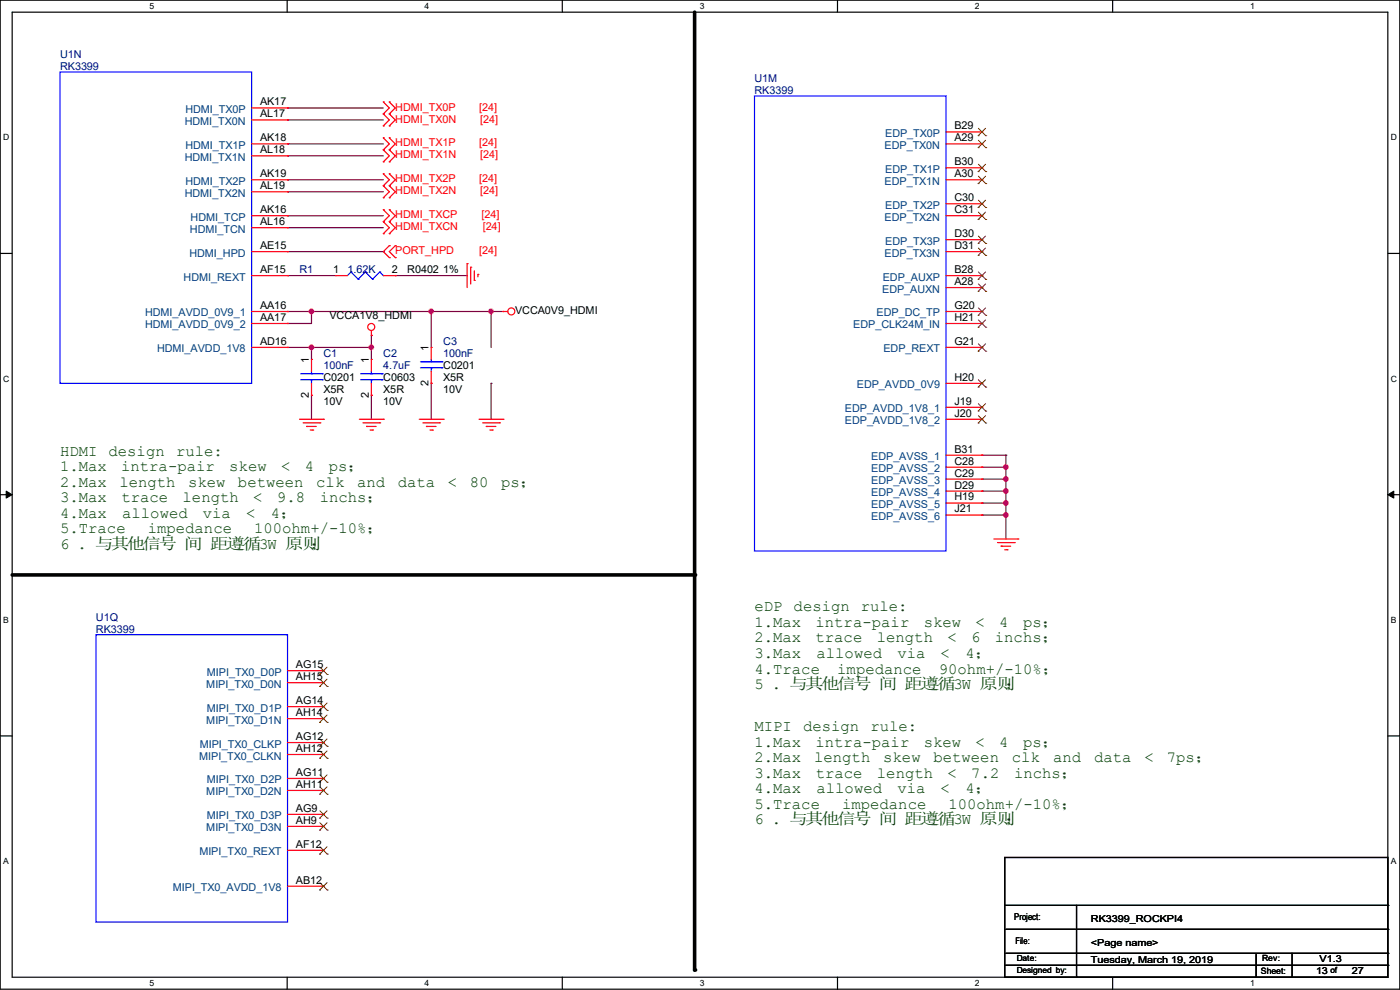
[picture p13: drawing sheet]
<svg xmlns="http://www.w3.org/2000/svg" width="297mm" height="210mm" viewBox="0 0 297 210" stroke-linecap="round" stroke-linejoin="round" font-family="sans-serif">
<defs><g id="words">
<g font-size="3.3" fill="#004000">
<text x="12.7" y="96.6">HDMI</text>
<text x="12.7" y="99.9">1.Max</text>
<text x="23" y="96.6">design</text>
<text x="25.7" y="99.9">intra-pair</text>
<text x="37.3" y="96.6">rule:</text>
<text x="48.6" y="99.9">skew</text>
<text x="59.6" y="99.9">&lt;</text>
<text x="64.7" y="99.9">4</text>
<text x="69.7" y="99.9">ps；</text>
<text x="12.7" y="103.3">2.Max</text>
<text x="12.7" y="106.6">3.Max</text>
<text x="25.3" y="103.3">length</text>
<text x="25.8" y="106.6">trace</text>
<text x="38.7" y="106.6">length</text>
<text x="39.9" y="103.3">skew</text>
<text x="50.5" y="103.3">between</text>
<text x="53.7" y="106.6">&lt;</text>
<text x="58.7" y="106.6">9.8</text>
<text x="67.1" y="103.3">clk</text>
<text x="67.8" y="106.6">inchs；</text>
<text x="75.7" y="103.3">and</text>
<text x="84.4" y="103.3">data</text>
<text x="95" y="103.3">&lt;</text>
<text x="99.7" y="103.3">80</text>
<text x="106.3" y="103.3">ps；</text>
<text x="12.7" y="109.9">4.Max</text>
<text x="12.7" y="113.2">5.Trace</text>
<text x="25.9" y="109.9">allowed</text>
<text x="31.3" y="113.2">impedance</text>
<text x="43.1" y="109.9">via</text>
<text x="52.2" y="109.9">&lt;</text>
<text x="53.9" y="113.2">100ohm+/-10%；</text>
<text x="57.5" y="109.9">4；</text>
<text x="12.7" y="116.5">6 . 与其他信号 间 距遵循3W 原则</text>
<text x="65.9" y="116.5">；</text>
<text x="160.1" y="129.7">eDP</text>
<text x="168.4" y="129.7">design</text>
<text x="182.6" y="129.7">rule:</text>
<text x="160.1" y="133">1.Max</text>
<text x="160.1" y="136.3">2.Max</text>
<text x="173" y="133">intra-pair</text>
<text x="173" y="136.3">trace</text>
<text x="186" y="136.3">length</text>
<text x="196" y="133">skew</text>
<text x="201" y="136.3">&lt;</text>
<text x="206" y="136.3">6</text>
<text x="207" y="133">&lt;</text>
<text x="211.1" y="136.3">inchs；</text>
<text x="212" y="133">4</text>
<text x="217.1" y="133">ps；</text>
<text x="160.1" y="139.6">3.Max</text>
<text x="160.1" y="142.9">4.Trace</text>
<text x="173.2" y="139.6">allowed</text>
<text x="177.6" y="142.9">impedance</text>
<text x="190.4" y="139.6">via</text>
<text x="199.2" y="142.9">90ohm+/-10%；</text>
<text x="199.6" y="139.6">&lt;</text>
<text x="204.8" y="139.6">4；</text>
<text x="160.1" y="146.2">5 . 与其他信号 间 距遵循3W 原则</text>
<text x="213.3" y="146.2">；</text>
<text x="160.1" y="155.1">MIPI</text>
<text x="170.4" y="155.1">design</text>
<text x="184.7" y="155.1">rule:</text>
<text x="160.1" y="158.4">1.Max</text>
<text x="160.1" y="161.7">2.Max</text>
<text x="172.7" y="161.7">length</text>
<text x="173" y="158.4">intra-pair</text>
<text x="187.4" y="161.7">skew</text>
<text x="196" y="158.4">skew</text>
<text x="198" y="161.7">between</text>
<text x="207" y="158.4">&lt;</text>
<text x="212" y="158.4">4</text>
<text x="214.7" y="161.7">clk</text>
<text x="217.1" y="158.4">ps；</text>
<text x="223.4" y="161.7">and</text>
<text x="232.1" y="161.7">data</text>
<text x="242.8" y="161.7">&lt;</text>
<text x="247.6" y="161.7">7ps；</text>
<text x="160.1" y="165">3.Max</text>
<text x="173.1" y="165">trace</text>
<text x="186.1" y="165">length</text>
<text x="201" y="165">&lt;</text>
<text x="206.1" y="165">7.2</text>
<text x="215.1" y="165">inchs；</text>
<text x="160.1" y="168.3">4.Max</text>
<text x="160.1" y="171.6">5.Trace</text>
<text x="173.2" y="168.3">allowed</text>
<text x="178.7" y="171.6">impedance</text>
<text x="190.4" y="168.3">via</text>
<text x="199.6" y="168.3">&lt;</text>
<text x="201.2" y="171.6">100ohm+/-10%；</text>
<text x="204.8" y="168.3">4；</text>
<text x="160.1" y="174.9">6 . 与其他信号 间 距遵循3W 原则</text>
<text x="213.3" y="174.9">；</text>
</g>
<g font-size="2.3" fill="#000080">
<text x="12.7" y="12.3">U1N</text>
<text x="12.7" y="14.8">RK3399</text>
<text x="160.1" y="17.4">U1M</text>
<text x="160.1" y="19.9">RK3399</text>
<text x="63.5" y="58">R1</text>
<text x="73.7" y="58">1.62K</text>
<text x="68.6" y="75.8">C1</text>
<text x="81.3" y="75.8">C2</text>
<text x="94" y="73.2">C3</text>
<text x="94" y="75.8">100nF</text>
<text x="68.6" y="78.3">100nF</text>
<text x="81.3" y="78.3">4.7uF</text>
<text x="20.4" y="131.7">U1Q</text>
<text x="20.4" y="134.2">RK3399</text>
</g>
<g font-size="2.3" fill="#004080">
<text x="39.3" y="24">HDMI_TX0P</text>
<text x="39.2" y="26.5">HDMI_TX0N</text>
<text x="187.8" y="29">EDP_TX0P</text>
<text x="39.2" y="34.1">HDMI_TX1N</text>
<text x="39.3" y="31.6">HDMI_TX1P</text>
<text x="187.7" y="31.6">EDP_TX0N</text>
<text x="39.2" y="41.7">HDMI_TX2N</text>
<text x="39.3" y="39.2">HDMI_TX2P</text>
<text x="187.7" y="39.2">EDP_TX1N</text>
<text x="187.8" y="36.7">EDP_TX1P</text>
<text x="40.4" y="46.8">HDMI_TCP</text>
<text x="187.7" y="46.8">EDP_TX2N</text>
<text x="187.8" y="44.3">EDP_TX2P</text>
<text x="40.3" y="49.4">HDMI_TCN</text>
<text x="187.8" y="51.9">EDP_TX3P</text>
<text x="38.9" y="59.5">HDMI_REXT</text>
<text x="40.2" y="54.4">HDMI_HPD</text>
<text x="187.3" y="59.5">EDP_AUXP</text>
<text x="187.7" y="54.4">EDP_TX3N</text>
<text x="187.2" y="62.1">EDP_AUXN</text>
<text x="30.8" y="67.1">HDMI_AVDD_0V9_1</text>
<text x="30.8" y="69.7">HDMI_AVDD_0V9_2</text>
<text x="181" y="69.7">EDP_CLK24M_IN</text>
<text x="186" y="67.1">EDP_DC_TP</text>
<text x="33.3" y="74.8">HDMI_AVDD_1V8</text>
<text x="187.4" y="74.8">EDP_REXT</text>
<text x="181.8" y="82.4">EDP_AVDD_0V9</text>
<text x="179.2" y="87.5">EDP_AVDD_1V8_1</text>
<text x="179.2" y="90">EDP_AVDD_1V8_2</text>
<text x="184.8" y="97.6">EDP_AVSS_1</text>
<text x="184.8" y="100.2">EDP_AVSS_2</text>
<text x="184.8" y="102.7">EDP_AVSS_3</text>
<text x="184.8" y="105.2">EDP_AVSS_4</text>
<text x="184.8" y="107.8">EDP_AVSS_5</text>
<text x="184.8" y="110.3">EDP_AVSS_6</text>
<text x="43.9" y="143.3">MIPI_TX0_D0P</text>
<text x="43.8" y="145.9">MIPI_TX0_D0N</text>
<text x="43.8" y="153.5">MIPI_TX0_D1N</text>
<text x="43.9" y="151">MIPI_TX0_D1P</text>
<text x="42.2" y="161.1">MIPI_TX0_CLKN</text>
<text x="42.4" y="158.6">MIPI_TX0_CLKP</text>
<text x="43.9" y="166.2">MIPI_TX0_D2P</text>
<text x="43.8" y="168.7">MIPI_TX0_D2N</text>
<text x="43.9" y="173.8">MIPI_TX0_D3P</text>
<text x="43.8" y="176.4">MIPI_TX0_D3N</text>
<text x="42.3" y="181.4">MIPI_TX0_REXT</text>
<text x="36.7" y="189.1">MIPI_TX0_AVDD_1V8</text>
</g>
<g font-size="2.3">
<text x="55.2" y="22.4">AK17</text>
<text x="55.2" y="30">AK18</text>
<text x="55.2" y="24.9">AL17</text>
<text x="202.5" y="27.4">B29</text>
<text x="202.5" y="30">A29</text>
<text x="55.2" y="32.5">AL18</text>
<text x="202.5" y="35.1">B30</text>
<text x="55.2" y="37.6">AK19</text>
<text x="55.2" y="40.1">AL19</text>
<text x="202.5" y="37.6">A30</text>
<text x="55.2" y="47.8">AL16</text>
<text x="55.2" y="45.2">AK16</text>
<text x="202.5" y="45.2">C31</text>
<text x="202.5" y="42.7">C30</text>
<text x="55.2" y="52.8">AE15</text>
<text x="202.5" y="50.3">D30</text>
<text x="202.5" y="52.8">D31</text>
<text x="55.2" y="57.9">AF15</text>
<text x="70.7" y="57.9">1</text>
<text x="83.1" y="57.9">2</text>
<text x="86.4" y="58">R0402 1%</text>
<text x="202.5" y="57.9">B28</text>
<text x="55.2" y="65.5">AA16</text>
<text x="202.5" y="65.5">G20</text>
<text x="202.5" y="60.5">A28</text>
<text x="55.2" y="68.1">AA17</text>
<text x="69.9" y="67.6">VCCA1V8_HDMI</text>
<text x="109.3" y="66.6">VCCA0V9_HDMI</text>
<text x="202.5" y="68.1">H21</text>
<text x="55.2" y="73.2">AD16</text>
<text x="65.5" y="77" transform="rotate(-90 65.5 77)">1</text>
<text x="78.2" y="77" transform="rotate(-90 78.2 77)">1</text>
<text x="90.9" y="74.5" transform="rotate(-90 90.9 74.5)">1</text>
<text x="202.5" y="73.2">G21</text>
<text x="68.6" y="80.9">C0201</text>
<text x="68.6" y="83.4">X5R</text>
<text x="81.3" y="80.9">C0603</text>
<text x="81.3" y="83.4">X5R</text>
<text x="90.9" y="81.8" transform="rotate(-90 90.9 81.8)">2</text>
<text x="94" y="78.3">C0201</text>
<text x="94" y="80.9">X5R</text>
<text x="94" y="83.4">10V</text>
<text x="202.5" y="80.8">H20</text>
<text x="65.5" y="84.4" transform="rotate(-90 65.5 84.4)">2</text>
<text x="68.6" y="85.9">10V</text>
<text x="78.2" y="84.4" transform="rotate(-90 78.2 84.4)">2</text>
<text x="81.3" y="85.9">10V</text>
<text x="202.5" y="85.9">J19</text>
<text x="202.5" y="88.4">J20</text>
<text x="202.5" y="96">B31</text>
<text x="202.5" y="98.6">C28</text>
<text x="202.5" y="101.1">C29</text>
<text x="202.5" y="103.6">D29</text>
<text x="202.5" y="106.2">H19</text>
<text x="202.5" y="108.7">J21</text>
<text x="62.8" y="141.7">AG15</text>
<text x="62.8" y="144.3">AH15</text>
<text x="62.8" y="149.4">AG14</text>
<text x="62.8" y="151.9">AH14</text>
<text x="62.8" y="157">AG12</text>
<text x="62.8" y="159.5">AH12</text>
<text x="62.8" y="164.6">AG11</text>
<text x="62.8" y="167.1">AH11</text>
<text x="62.8" y="172.2">AG9</text>
<text x="62.8" y="174.8">AH9</text>
<text x="62.8" y="179.8">AF12</text>
<text x="62.8" y="187.5">AB12</text>
</g>
<g font-size="2.3" fill="#f00">
<text x="83.9" y="23.5">HDMI_TX0P</text>
<text x="101.6" y="23.5">[24]</text>
<text x="83.9" y="26">HDMI_TX0N</text>
<text x="101.9" y="26">[24]</text>
<text x="83.9" y="31.1">HDMI_TX1P</text>
<text x="83.9" y="33.6">HDMI_TX1N</text>
<text x="101.6" y="31.1">[24]</text>
<text x="101.9" y="33.6">[24]</text>
<text x="83.9" y="38.7">HDMI_TX2P</text>
<text x="83.9" y="41.2">HDMI_TX2N</text>
<text x="101.6" y="38.7">[24]</text>
<text x="101.9" y="41.2">[24]</text>
<text x="83.9" y="46.3">HDMI_TXCP</text>
<text x="102.2" y="46.3">[24]</text>
<text x="83.9" y="48.9">HDMI_TXCN</text>
<text x="83.9" y="53.9">PORT_HPD</text>
<text x="101.6" y="53.9">[24]</text>
<text x="102.4" y="48.9">[24]</text>
</g>
<g font-size="2">
<text x="215.2" y="195.2">Project:</text>
<text x="231.4" y="195.5">RK3399_ROCKPI4</text>
<text x="231.4" y="200.6">&lt;Page name&gt;</text>
<text x="231.4" y="204.4">Tuesday, March 19, 2019</text>
<text x="279.2" y="206.7">13</text>
<text x="280" y="204.1">V1.3</text>
<text x="286.8" y="206.7">27</text>
</g>
<g font-size="1.9">
<text x="215.4" y="200.3">File:</text>
<text x="267.5" y="206.7">Sheet:</text>
</g>
<g font-size="1.8">
<text x="31.7" y="1.9">5</text>
<text x="90.1" y="1.9">4</text>
<text x="148.5" y="1.9">3</text>
<text x="206.8" y="1.9">2</text>
<text x="265.2" y="1.9">1</text>
<text x=".7" y="29.8">D</text>
<text x="295.1" y="29.8">D</text>
<text x=".7" y="80.9">C</text>
<text x="295.1" y="80.9">C</text>
<text x=".7" y="132.1">B</text>
<text x="295.1" y="132.1">B</text>
<text x=".7" y="183.3">A</text>
<text x="295.1" y="183.3">A</text>
<text x="215.7" y="203.8">Date:</text>
<text x="267.8" y="203.9">Rev:</text>
<text x="31.7" y="209.2">5</text>
<text x="90.1" y="209.2">4</text>
<text x="148.5" y="209.2">3</text>
<text x="206.8" y="209.2">2</text>
<text x="215.7" y="206.4">Designed by:</text>
<text x="265.2" y="209.2">1</text>
<text x="282.2" y="206.4">of</text>
</g>
</g></defs>
<path d="M0 0h297v209.8h-297zM2.6 2.6h291.8v204.7h-291.8z" fill="none" stroke="#000" stroke-width=".25"/>
<g fill="#fff">
<path d="M31.7 .3h1v2h-1z"/>
<path d="M31.7 207.6h1v1.9h-1z"/>
</g>
<path d="M60.9 0v2.6M60.9 207.3v2.5" fill="none" stroke="#000" stroke-width=".25"/>
<g fill="#fff">
<path d="M90.1 .3h1v2h-1z"/>
<path d="M90.1 207.6h1v1.9h-1z"/>
</g>
<path d="M119.3 0v2.6M119.3 207.3v2.5" fill="none" stroke="#000" stroke-width=".25"/>
<g fill="#fff">
<path d="M148.5 .3h.9v2h-.9z"/>
<path d="M148.5 207.6h.9v1.9h-.9z"/>
</g>
<path d="M177.7 0v2.6M177.7 207.3v2.5" fill="none" stroke="#000" stroke-width=".25"/>
<g fill="#fff">
<path d="M206.8 .3h1v2h-1z"/>
<path d="M206.8 207.6h1v1.9h-1z"/>
</g>
<path d="M236.1 0v2.6M236.1 207.3v2.5" fill="none" stroke="#000" stroke-width=".25"/>
<g fill="#fff">
<path d="M265.2 .3h1v2h-1z"/>
<path d="M265.2 207.6h1v1.9h-1z"/>
<path d="M.7 28.2h1.2v1.9h-1.2z"/>
<path d="M295.1 28.2h1.2v1.9h-1.2z"/>
<path d="M.7 79.3h1.2v2h-1.2z"/>
<path d="M295.1 79.3h1.2v2h-1.2z"/>
</g>
<path d="M0 53.8h2.6M294.4 53.8h2.6" fill="none" stroke="#000" stroke-width=".25"/>
<g fill="#fff">
<path d="M.7 130.5h1.2v2h-1.2z"/>
<path d="M295.1 130.5h1.1v2h-1.1z"/>
</g>
<path d="M0 104.9h2.6M294.4 104.9h2.6" fill="none" stroke="#000" stroke-width=".25"/>
<path d="M1.3 104.2l1.3 .7-1.3 .8zM294.4 104.9l1.3-.7v1.5z" fill="#000" stroke="#000" stroke-width=".21"/>
<g fill="#fff">
<path d="M.7 181.7h1.2v2h-1.2z"/>
<path d="M295.1 181.7h1.1v2h-1.1z"/>
</g>
<g fill="none" stroke="#000" stroke-width=".25">
<path d="M0 156.1h2.6M294.4 156.1h2.6M213.1 181.9h81.3v25.4h-81.3zM213.1 192.1h81.3M213.4 197.1h81M228.4 192.1v15.2M294.4 192.1h.1M294.4 197.1h.1M213.1 204.8h81.3M213.4 202.2h81M228.4 207.3h.1M266.5 207.3h.1"/>
<path d="M266.5 202.5v4.8M274.1 207.3h.1M274.1 202.2v5.1M294.4 202.2h.1M294.4 204.8h.1"/>
</g>
<path d="M147.4 2.6v203.2M2.6 122h144.8" fill="none" stroke="#000" stroke-width=".76"/>
<g fill="#000">
<circle cx="147.4" cy="122" r=".38"/>
<circle cx="147.4" cy="205.8" r=".38"/>
</g>
<g fill="none" stroke="#800040" stroke-width=".25">
<path d="M61 38.1h.1M61 22.9h.1M61 25.4h.1M61 30.5h.1M61 33.1h.1M61 38.1h20.3M61 22.9h20.3M61 25.4h20.3M61 30.5h20.3M61 33.1h20.3M61 58.5h.1M61 40.7h.1"/>
<path d="M61 45.8h.1M61 48.3h.1M61 53.4h20.3M61 58.5h10.2M61 40.7h20.3M61 45.8h20.3M61 48.3h20.3M81.3 53.4h.1M83.9 58.5h.1M83.9 58.5h15.2M61 73.7h.1M61 66.1h.1"/>
<path d="M61 68.6h.1M61 73.7h17.8M61 66.1h45.7M66.1 73.7h.1M66.1 66.1h.1M66.1 66.1v2.5h-5.1M66.1 73.7v2.5M78.8 73.7h.1M78.8 71.2h.1M78.8 71.2v5M91.5 66.1h.1M91.5 66.1v7.6"/>
<path d="M104.2 66.1h.1M104.2 66.1v7.6M66.1 83.9h.1M66.1 83.9v5M78.8 83.9h.1M78.8 83.9v5M91.5 81.3h.1M91.5 81.3v7.6M104.2 81.3h.1M104.2 81.3v7.6M208.3 99.1h.1M208.3 96.6h.1"/>
<path d="M208.3 99.1h5.1M208.3 96.6h5.1M213.4 96.6h.1M213.4 99.1h.1M213.4 96.6v17.7M208.3 101.6h.1M208.3 104.2h.1M208.3 106.7h.1M208.3 109.3h.1M208.3 101.6h5.1M208.3 104.2h5.1M208.3 106.7h5.1"/>
<path d="M208.3 109.3h5.1M213.4 101.6h.1M213.4 104.2h.1M213.4 106.7h.1M213.4 109.3h.1"/>
</g>
<g fill="#f0f" stroke="#f0f" stroke-width=".25">
<circle cx="78.8" cy="73.7" r=".49"/>
<circle cx="66.1" cy="73.7" r=".49"/>
<circle cx="213.4" cy="101.6" r=".49"/>
<circle cx="213.4" cy="99.1" r=".49"/>
<circle cx="213.4" cy="104.2" r=".49"/>
<circle cx="213.4" cy="109.2" r=".49"/>
<circle cx="213.4" cy="106.7" r=".49"/>
<circle cx="104.2" cy="66.1" r=".49"/>
<circle cx="91.5" cy="66.1" r=".49"/>
<circle cx="66.1" cy="66.1" r=".49"/>
</g>
<g fill="none" stroke="#f00" stroke-width=".25">
<path d="M53.4 38.1h7.6M53.4 30.5h7.6M53.4 33.1h7.6M53.4 22.9h7.6M53.4 25.4h7.6M61 38.1h.1M61 30.5h.1M61 33.1h.1M61 22.9h.1M61 25.4h.1M81.3 26.7h.1M81.3 24.2h.1"/>
<path d="M81.3 21.6h.1M81.3 31.8h.1M81.3 29.3h.1M81.3 34.3h.1M81.3 39.4h.1M81.3 36.9h.1M81.3 24.2l1.3 1.2-1.3 1.3M81.3 21.6l1.3 1.3-1.3 1.3M81.3 29.3l1.3 1.2-1.3 1.3M81.3 31.8l1.3 1.3-1.3 1.2M81.3 36.9l1.3 1.2-1.3 1.3M81.3 39.4l1.3 1.3-1.3 1.3"/>
<path d="M82.6 26.7h.1M82.6 24.2h.1M82.6 21.6h.1M82.6 31.8h.1M82.6 29.3h.1M82.6 34.3h.1M82.6 39.4h.1M82.6 36.9h.1M82.6 24.2l1.3 1.2-1.3 1.3M82.6 21.6l1.3 1.3-1.3 1.3M82.6 29.3l1.3 1.2-1.3 1.3M82.6 31.8l1.3 1.3-1.3 1.2"/>
<path d="M82.6 36.9l1.3 1.2-1.3 1.3M82.6 39.4l1.3 1.3-1.3 1.3M200.7 38.1h7.6M200.7 35.6h7.6M200.7 28h7.6M200.7 30.5h7.6M208.3 38.1h.1M208.3 35.6h.1M208.3 28h.1M208.3 30.5h.1M53.4 58.5h7.6M53.4 53.4h7.6"/>
<path d="M53.4 45.8h7.6M53.4 40.7h7.6M53.4 48.3h7.6M61 40.7h.1M61 48.3h.1M61 45.8h.1M61 58.5h.1M61 53.4h.1M71.2 58.5h.1M71.2 58.5h2.5M81.3 42h.1M81.3 47h.1"/>
<path d="M81.3 44.5h.1M81.3 49.6h.1M81.3 44.5l1.3 1.3-1.3 1.2M81.3 47l1.3 1.3-1.3 1.3M81.3 58.5h2.6M82.6 42h.1M82.6 47h.1M82.6 44.5h.1M82.6 49.6h.1M82.6 52.1h.1M82.6 54.7h.1M82.6 44.5l1.3 1.3-1.3 1.2"/>
<path d="M82.6 47l1.3 1.3-1.3 1.3M82.6 52.1l-1.3 1.3 1.3 1.3M83.9 54.7h.1M83.9 52.1h.1M83.9 58.5h.1M83.9 52.1l-1.3 1.3 1.3 1.3M99.1 55.9h.1M99.1 55.9v5.1M99.9 56.7h.1M99.9 56.7v3.5M100.6 59.5h.1M100.6 57.4v2.1"/>
<path d="M101.4 58.2h.1M101.4 58.2v.5M200.7 58.5h7.6M200.7 50.8h7.6M200.7 53.4h7.6M200.7 45.8h7.6M200.7 43.2h7.6M208.3 58.5h.1M208.3 50.8h.1M208.3 53.4h.1M208.3 45.8h.1M208.3 43.2h.1"/>
<path d="M53.4 66.1h7.6M53.4 68.6h7.6M53.4 73.7h7.6M61 66.1h.1M61 73.7h.1M61 68.6h.1M66.1 76.2h.1M66.1 76.2v2.6M78.8 71.2h.1M78.8 76.2h.1M78.8 70.1v1.1M78.8 76.2v2.6"/>
<path d="M91.5 73.7h.1M91.5 73.7v2.5M91.5 78.8v2.5M106.7 66.1h.1M106.7 66.1h1M200.7 66.1h7.6M200.7 61h7.6M200.7 68.6h7.6M200.7 73.7h7.6M208.3 66.1h.1M208.3 61h.1M208.3 68.6h.1"/>
<path d="M208.3 73.7h.1M63.5 88.9h5.1M64.3 89.7h3.6M65.1 90.5h.1M65.1 90.5h2M65.8 91.2h.5M66.1 83.9h.1M66.1 81.3v2.6M66.3 91.2h.1M67.9 89.7h.1M68.6 88.9h.1M76.2 88.9h5.1"/>
<path d="M77 89.7h3.6M77.8 90.5h.1M77.8 90.5h2M78.5 91.2h.5M78.8 83.9h.1M78.8 81.3v2.6M79 91.2h.1M80.6 89.7h.1M81.3 88.9h.1M88.9 88.9h5.1M89.7 89.7h3.6M90.5 90.5h.1"/>
<path d="M90.5 90.5h2M91.2 91.2h.5M91.5 81.3h.1M91.7 91.2h.1M93.3 89.7h.1M94 88.9h.1M101.6 88.9h5.1M102.4 89.7h3.6M103.2 90.5h.1M103.2 90.5h2M103.9 91.2h.5M104.4 91.2h.1"/>
<path d="M106 89.7h.1M106.7 88.9h.1M200.7 88.9h7.6M200.7 86.4h7.6M200.7 81.3h7.6M200.7 96.6h7.6M200.7 99.1h7.6M208.3 86.4h.1M208.3 88.9h.1M208.3 81.3h.1M208.3 96.6h.1M208.3 99.1h.1"/>
<path d="M200.7 101.6h7.6M200.7 104.2h7.6M200.7 106.7h7.6M200.7 109.3h7.6M208.3 101.6h.1M208.3 104.2h.1M208.3 106.7h.1M208.3 109.3h.1M210.9 114.3h5M211.6 115.1h3.6M212.4 115.9h.1M212.4 115.9h2"/>
<path d="M213.1 116.6h.6M213.7 116.6h.1M215.2 115.1h.1M215.9 114.3h.1M61 142.3h7.6M61 144.8h7.6M61 149.9h7.6M61 152.4h7.6M61 157.5h7.6M68.6 142.3h.1M68.6 144.8h.1M68.6 149.9h.1"/>
<path d="M68.6 152.4h.1M68.6 157.5h.1M61 165.1h7.6M61 167.7h7.6M61 172.8h7.6M61 175.3h7.6M61 160.1h7.6M68.6 165.1h.1M68.6 167.7h.1M68.6 172.8h.1M68.6 175.3h.1M68.6 160.1h.1"/>
<path d="M61 180.4h7.6M61 188h7.6M68.6 180.4h.1M68.6 188h.1"/>
<circle cx="78.8" cy="69.4" r=".74"/>
<circle cx="108.5" cy="66.1" r=".74"/>
</g>
<g fill="none" stroke="#00f" stroke-width=".25">
<path d="M12.7 15.3h40.7v66h-40.7zM160.1 20.4h40.6v96.5h-40.6zM74.5 57.7h.1M74.5 57.7l-.8 .8M74.5 57.7l1.5 1.5M76 59.2h.1M77.5 57.7h.1M77.5 57.7l-1.5 1.5M77.5 57.7l1.5 1.5M79 59.2h.1M80.6 57.7h.1M80.6 57.7l-1.6 1.5"/>
<path d="M80.6 57.7l.7 .8M81.3 58.5h.1M63.8 79.3h4.6M66.1 79.3h.1M66.1 78.8v.5M68.4 79.3h.1M76.5 79.3h4.6M78.8 79.3h.1M78.8 78.8v.5M81.1 79.3h.1M89.2 78h4.6M89.2 76.8h4.6"/>
<path d="M91.5 76.8h.1M91.5 78h.1M91.5 76.2v.6M91.5 78v.8M93.8 78h.1M93.8 76.8h.1M63.8 80.6h4.6M66.1 80.6h.1M66.1 80.6v.7M68.4 80.6h.1M76.5 80.6h4.6M78.8 80.6h.1"/>
<path d="M78.8 80.6v.7M81.1 80.6h.1M20.4 134.7h40.6v60.9h-40.6z"/>
</g>
<g fill="none" stroke="#804000" stroke-width=".21">
<path d="M207.5 38.9h.1M207.5 36.4h.1M207.5 28.8h.1M207.5 31.3h.1M207.6 37.4l1.5 1.5M207.6 34.8l1.5 1.6M207.6 27.2l1.5 1.6M207.6 29.8l1.5 1.5M209.1 34.8l-1.6 1.6M209.1 37.4l-1.6 1.5M209.1 27.2l-1.6 1.6M209.1 29.8l-1.6 1.5"/>
<path d="M209.1 38.9h.1M209.1 36.4h.1M209.1 28.8h.1M209.1 31.3h.1M207.5 59.3h.1M207.5 51.6h.1M207.5 54.2h.1M207.5 46.6h.1M207.5 44h.1M207.6 57.7l1.5 1.6M207.6 50.1l1.5 1.5M207.6 52.6l1.5 1.6"/>
<path d="M207.6 45l1.5 1.6M207.6 42.5l1.5 1.5M209.1 57.7l-1.6 1.6M209.1 50.1l-1.6 1.5M209.1 52.6l-1.6 1.6M209.1 45l-1.6 1.6M209.1 42.5l-1.6 1.5M209.1 59.3h.1M209.1 51.6h.1M209.1 54.2h.1M209.1 46.6h.1M209.1 44h.1"/>
<path d="M207.5 66.9h.1M207.5 61.8h.1M207.5 69.4h.1M207.5 74.5h.1M207.6 65.3l1.5 1.6M207.6 60.2l1.5 1.6M207.6 67.9l1.5 1.5M207.6 72.9l1.5 1.6M209.1 65.3l-1.6 1.6M209.1 60.2l-1.6 1.6M209.1 67.9l-1.6 1.5M209.1 72.9l-1.6 1.6"/>
<path d="M209.1 66.9h.1M209.1 61.8h.1M209.1 69.4h.1M209.1 74.5h.1M207.5 87.2h.1M207.5 89.7h.1M207.5 82.1h.1M207.6 85.6l1.5 1.6M207.6 88.2l1.5 1.5M207.6 80.6l1.5 1.5M209.1 85.6l-1.6 1.6M209.1 88.2l-1.6 1.5"/>
<path d="M209.1 80.6l-1.6 1.5M209.1 87.2h.1M209.1 89.7h.1M209.1 82.1h.1M67.8 143.1h.1M67.8 145.6h.1M67.8 150.7h.1M67.8 153.2h.1M67.8 158.3h.1M67.9 141.5l1.5 1.6M67.9 144.1l1.5 1.5M67.9 149.1l1.5 1.6"/>
<path d="M67.9 151.7l1.5 1.5M67.9 156.8l1.5 1.5M67.9 159.3l1.5 1.6M69.4 141.5l-1.6 1.6M69.4 144.1l-1.6 1.5M69.4 149.1l-1.6 1.6M69.4 151.7l-1.6 1.5M69.4 156.8l-1.6 1.5M69.4 159.3l-1.6 1.6M69.4 143.1h.1M69.4 145.6h.1M69.4 150.7h.1"/>
<path d="M69.4 153.2h.1M69.4 158.3h.1M67.8 165.9h.1M67.8 168.5h.1M67.8 173.6h.1M67.8 176.1h.1M67.8 160.9h.1M67.9 164.4l1.5 1.5M67.9 166.9l1.5 1.6M67.9 172l1.5 1.6M67.9 174.5l1.5 1.6M67.9 179.6l1.5 1.6"/>
<path d="M69.4 164.4l-1.6 1.5M69.4 166.9l-1.6 1.6M69.4 172l-1.6 1.6M69.4 174.5l-1.6 1.6M69.4 179.6l-1.6 1.6M69.4 165.9h.1M69.4 168.5h.1M69.4 173.6h.1M69.4 176.1h.1M69.4 160.9h.1M67.8 181.2h.1M67.8 188.8h.1"/>
<path d="M67.9 187.2l1.5 1.6M69.4 187.2l-1.6 1.6M69.4 181.2h.1M69.4 188.8h.1"/>
</g>
<use href="#words"/>
</svg>
